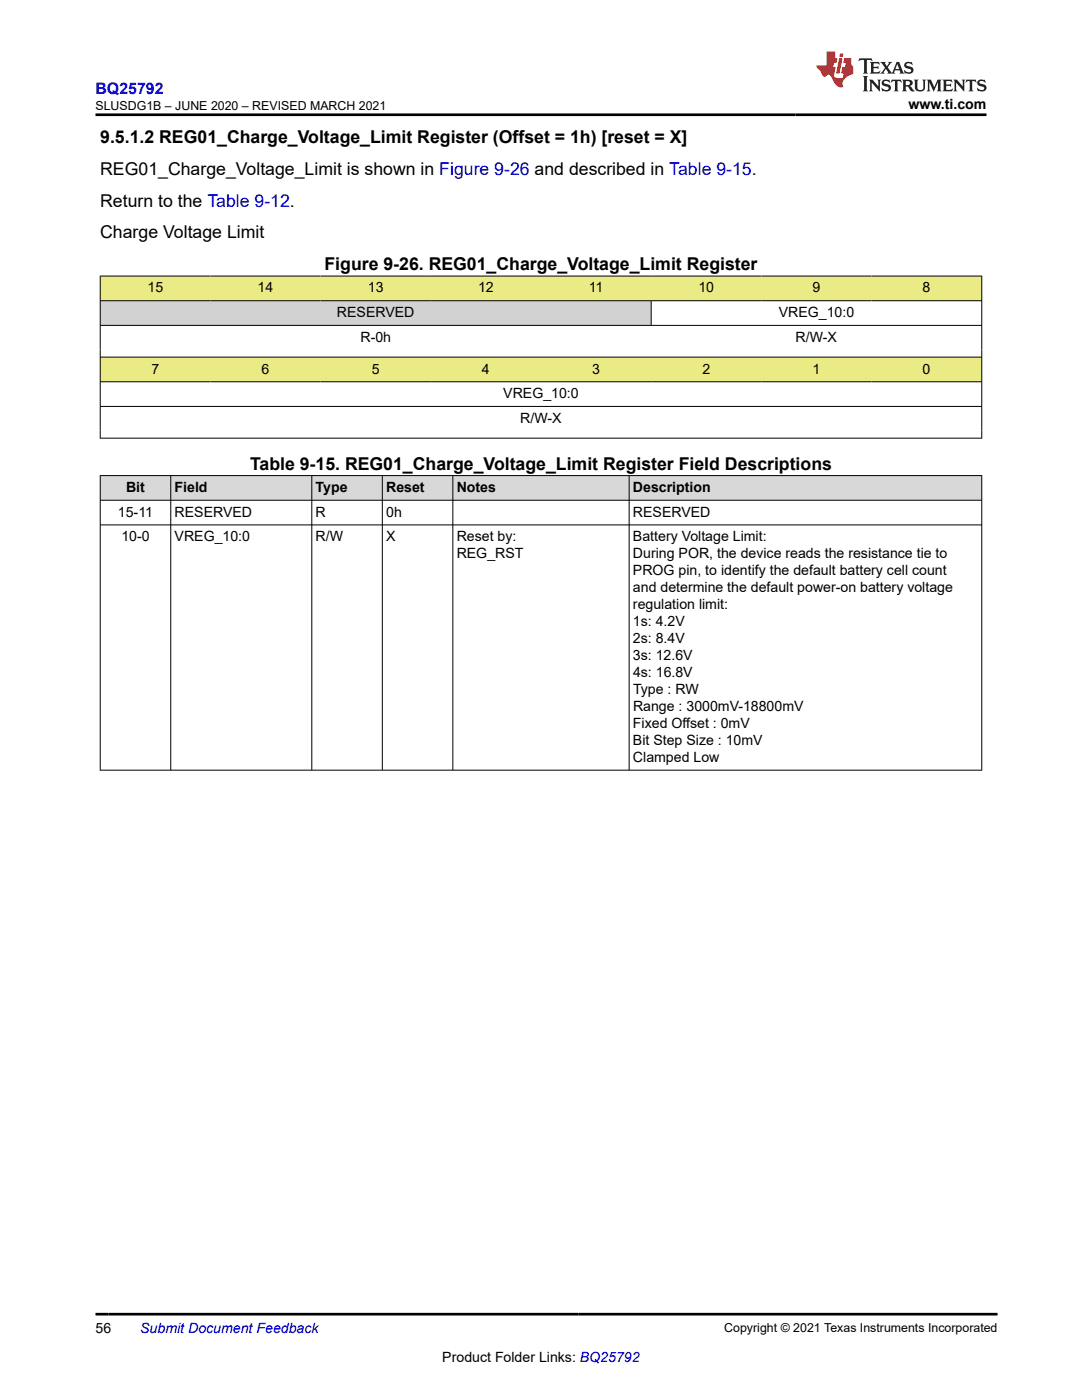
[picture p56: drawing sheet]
<svg xmlns="http://www.w3.org/2000/svg" width="216mm" height="279mm" viewBox="0 0 216 279" stroke-linecap="round" stroke-linejoin="round" font-family="sans-serif">
<defs><g id="words">
<g font-size="3.5">
<text x="20" y="28.5">9.5.1.2 REG01_Charge_Voltage_Limit Register (Offset = 1h) [reset = X]</text>
<text x="20" y="34.9">REG01_Charge_Voltage_Limit is shown in Figure 9-26 and described in Table 9-15.</text>
<text x="20" y="41.2">Return to the Table 9-12.</text>
<text x="20" y="47.6">Charge Voltage Limit</text>
<text x="64.8" y="53.9">Figure 9-26. REG01_Charge_Voltage_Limit Register</text>
<text x="49.9" y="93.8">Table 9-15. REG01_Charge_Voltage_Limit Register Field Descriptions</text>
</g>
<text font-size="3.2" fill="#00f" x="19.1" y="18.7">BQ25792</text>
<g font-size="2.8">
<text x="181.3" y="21.8">www.ti.com</text>
<text x="29.5" y="58.4">15</text>
<text x="51.4" y="58.4">14</text>
<text x="73.4" y="58.4">13</text>
<text x="95.4" y="58.4">12</text>
<text x="117.5" y="58.4">11</text>
<text x="139.4" y="58.4">10</text>
<text x="162.1" y="58.4">9</text>
<text x="184.1" y="58.4">8</text>
<text x="67.2" y="63.3">RESERVED</text>
<text x="155.4" y="63.3">VREG_10:0</text>
<text x="71.9" y="68.2">R-0h</text>
<text x="158.8" y="68.2">R/W-X</text>
<text x="30.2" y="74.5">7</text>
<text x="52.2" y="74.5">6</text>
<text x="74.2" y="74.5">5</text>
<text x="96.2" y="74.5">4</text>
<text x="118.2" y="74.5">3</text>
<text x="140.1" y="74.5">2</text>
<text x="162.1" y="74.5">1</text>
<text x="184.1" y="74.5">0</text>
<text x="100.4" y="79.5">VREG_10:0</text>
<text x="103.8" y="84.4">R/W-X</text>
<text x="25.2" y="98.2">Bit</text>
<text x="34.8" y="98.2">Field</text>
<text x="63" y="98.2">Type</text>
<text x="77.1" y="98.2">Reset</text>
<text x="91.1" y="98.2">Notes</text>
<text x="126.3" y="98.2">Description</text>
<text x="23.5" y="103.1">15-11</text>
<text x="34.8" y="103.1">RESERVED</text>
<text x="63" y="103.1">R</text>
<text x="77.1" y="103.1">0h</text>
<text x="126.3" y="103.1">RESERVED</text>
<text x="24.2" y="108">10-0</text>
<text x="34.8" y="108">VREG_10:0</text>
<text x="63" y="108">R/W</text>
<text x="77.1" y="108">X</text>
<text x="91.1" y="108">Reset by:</text>
<text x="91.1" y="111.4">REG_RST</text>
<text x="126.3" y="108">Battery Voltage Limit:</text>
<text x="126.3" y="111.4">During POR, the device reads the resistance tie to</text>
<text x="126.3" y="114.8">PROG pin, to identify the default battery cell count</text>
<text x="126.3" y="118.2">and determine the default power-on battery voltage</text>
<text x="126.3" y="121.6">regulation limit:</text>
<text x="126.3" y="125">1s: 4.2V</text>
<text x="126.3" y="128.4">2s: 8.4V</text>
<text x="126.3" y="131.7">3s: 12.6V</text>
<text x="126.3" y="135.1">4s: 16.8V</text>
<text x="126.3" y="138.5">Type : RW</text>
<text x="126.3" y="141.9">Range : 3000mV-18800mV</text>
<text x="126.3" y="145.3">Fixed Offset : 0mV</text>
<text x="126.3" y="148.7">Bit Step Size : 10mV</text>
<text x="126.3" y="152.1">Clamped Low</text>
<text x="19" y="266.1">56</text>
<text x="88.3" y="271.7">Product Folder Links: BQ25792</text>
</g>
<text font-size="2.8" fill="#00f" x="28" y="266.1">Submit Document Feedback</text>
<g font-size="2.5">
<text x="19" y="21.9">SLUSDG1B – JUNE 2020 – REVISED MARCH 2021</text>
<text x="144.5" y="265.8">Copyright © 2021 Texas Instruments Incorporated</text>
</g>
</g></defs>
<g fill="#ebeb85">
<path d="M20 55.1h175.9v4.9h-175.9z" fill-rule="evenodd"/>
<path d="M20 71.3h175.9v4.9h-175.9z" fill-rule="evenodd"/>
<path d="M20.1 55.2h21.9v4.8h-21.9z" fill-rule="evenodd"/>
<path d="M42 55.2h22v4.8h-22z" fill-rule="evenodd"/>
<path d="M64 55.2h22v4.8h-22z" fill-rule="evenodd"/>
<path d="M86 55.2h21.9v4.8h-21.9z" fill-rule="evenodd"/>
<path d="M107.9 55.2h22v4.8h-22z" fill-rule="evenodd"/>
<path d="M129.9 55.2h22v4.8h-22z" fill-rule="evenodd"/>
<path d="M151.9 55.2h22v4.8h-22z" fill-rule="evenodd"/>
<path d="M173.9 55.2h21.9v4.8h-21.9z" fill-rule="evenodd"/>
</g>
<path d="M20.1 60.1h109.8v4.8h-109.8z" fill-rule="evenodd" fill="#d2d2d2"/>
<g fill="#ebeb85">
<path d="M20.1 71.3h21.9v4.8h-21.9z" fill-rule="evenodd"/>
<path d="M42 71.3h22v4.8h-22z" fill-rule="evenodd"/>
<path d="M64 71.3h22v4.8h-22z" fill-rule="evenodd"/>
<path d="M86 71.3h21.9v4.8h-21.9z" fill-rule="evenodd"/>
<path d="M107.9 71.3h22v4.8h-22z" fill-rule="evenodd"/>
<path d="M129.9 71.3h22v4.8h-22z" fill-rule="evenodd"/>
<path d="M151.9 71.3h22v4.8h-22z" fill-rule="evenodd"/>
<path d="M173.9 71.3h21.9v4.8h-21.9z" fill-rule="evenodd"/>
<path d="M20.8 55.9h20.5v3.3h-20.5z" fill-rule="evenodd"/>
<path d="M42.7 55.9h20.6v3.3h-20.6z" fill-rule="evenodd"/>
<path d="M64.7 55.9h20.6v3.3h-20.6z" fill-rule="evenodd"/>
<path d="M86.7 55.9h20.5v3.3h-20.5z" fill-rule="evenodd"/>
<path d="M108.7 55.9h20.5v3.3h-20.5z" fill-rule="evenodd"/>
<path d="M130.6 55.9h20.6v3.3h-20.6z" fill-rule="evenodd"/>
<path d="M152.6 55.9h20.6v3.3h-20.6z" fill-rule="evenodd"/>
<path d="M174.6 55.9h20.5v3.3h-20.5z" fill-rule="evenodd"/>
</g>
<path d="M20.8 60.8h108.4v3.4h-108.4z" fill-rule="evenodd" fill="#d2d2d2"/>
<g fill="#ebeb85">
<path d="M20.8 72h20.5v3.4h-20.5z" fill-rule="evenodd"/>
<path d="M42.7 72h20.6v3.4h-20.6z" fill-rule="evenodd"/>
<path d="M64.7 72h20.6v3.4h-20.6z" fill-rule="evenodd"/>
<path d="M86.7 72h20.5v3.4h-20.5z" fill-rule="evenodd"/>
<path d="M108.7 72h20.5v3.4h-20.5z" fill-rule="evenodd"/>
<path d="M130.6 72h20.6v3.4h-20.6z" fill-rule="evenodd"/>
<path d="M152.6 72h20.6v3.4h-20.6z" fill-rule="evenodd"/>
<path d="M174.6 72h20.5v3.4h-20.5z" fill-rule="evenodd"/>
</g>
<path d="M19.9 55.1h176.1M20 55v32.5M195.9 55v32.5M19.9 60h176.1M19.9 64.9h176.1M19.9 71.3h176.1M19.9 76.2h176.1M129.9 60v5M19.9 81.1h176.1M19.9 87.4h176.1" fill="none" stroke="#000" stroke-width=".2"/>
<g fill="#d8d8d8">
<path d="M20 94.9h175.9v4.9h-175.9z" fill-rule="evenodd"/>
<path d="M20.1 95h13.9v4.8h-13.9z" fill-rule="evenodd"/>
<path d="M34.1 95h28.1v4.8h-28.1z" fill-rule="evenodd"/>
<path d="M62.3 95h13.9v4.8h-13.9z" fill-rule="evenodd"/>
<path d="M76.3 95h14v4.8h-14z" fill-rule="evenodd"/>
<path d="M90.4 95h35.1v4.8h-35.1z" fill-rule="evenodd"/>
<path d="M125.6 95h70.2v4.8h-70.2z" fill-rule="evenodd"/>
</g>
<path d="M19.9 94.9h176.1M19.9 99.8h176.1M20 94.9v58.9M34.1 94.9v58.9M62.2 94.9v58.9M76.3 94.9v58.9M90.4 94.9v58.9M125.5 94.9v58.9M195.9 94.9v58.9M19.9 104.8h176.1M19.9 153.7h176.1" fill="none" stroke="#000" stroke-width=".2"/>
<path d="M171.5 11.6l-.2 .6 .5-.2h.6v.1v2.2l-.2 .4h1l-.2-.4v-2.2v-.1h.5l.6 .2-.2-.6zM173.6 12.4l.2 .3v1.6l-.2 .4h1.9l.1-.6a1.08 1.08 0 0 1-1.3 .2v-.7h.6l.4 .2v-.7l-.4 .2h-.6v-.5l.2-.2a1 1 0 0 1 1 .3l-.1-.5zM175.7 12.4l.9 1.1-1 1.2h.9l-.2-.2 .5-.8 .4 .8-.2 .2h1.6l-.2-.2 .2-.5h.9l.1 .5-.1 .2h.9l-.2-.4-.8-1.9h-.5l-.9 2.1-.9-1.1 .9-1h-.8l.2 .2-.4 .6-.4-.6 .2-.2zM179 12.8l.4 1h-.7zM180.7 12.5a.65 .65 0 0 0-.2 .7 .65 .65 0 0 0 .6 .5l.6 .1 .1 .3a.79 .79 0 0 1-.7 .4 .79 .79 0 0 1-.7-.5l.1 .7 .2-.1a.93 .93 0 0 0 1.1 0 .93 .93 0 0 0 .4-.9 1.46 1.46 0 0 0-1.2-.6l-.1-.3a1.09 1.09 0 0 1 1.2 .2l-.2-.6-.1 .1-.5-.2zM172.2 15.2l.2 .4v2.2l-.2 .4h1l-.2-.4v-2.2l.2-.4zM173.4 15.9l.2 .4v1.5l-.2 .4h.8l-.3-.4 .1-1.3 1.6 1.8v-2l.2-.4h-.7l.1 .2 .1 1.1-1.2-1.3zM176.2 16a.65 .65 0 0 0-.2 .8 .65 .65 0 0 0 .6 .4l.6 .2 .1 .2a.79 .79 0 0 1-.7 .4 .79 .79 0 0 1-.7-.5l.1 .7 .2-.1a.93 .93 0 0 0 1.1 .1 .93 .93 0 0 0 .4-1 1.46 1.46 0 0 0-1.2-.5l-.1-.4a1.09 1.09 0 0 1 1.2 .2l-.1-.6-.2 .1-.5-.1zM177.9 15.9l-.1 .6a.63 .63 0 0 1 .8-.3v1.6l-.3 .4h1l-.2-.4v-1.6a.66 .66 0 0 1 .8 .3l-.1-.6zM180 15.9l.2 .4v1.5l-.2 .4h1l-.2-.2-.1-.7h.5l.1 .2a.79 .79 0 0 0 1.2 .6l-1-.9a.61 .61 0 0 0 .6-.6 .61 .61 0 0 0-.5-.7zM180.8 16.2h.1a.47 .47 0 0 1 .5 .1 .47 .47 0 0 1 .1 .5l-.1 .1-.7 .1zM182.3 15.9l.2 .2a2.27 2.27 0 0 0 .4 2 1.04 1.04 0 0 0 1.7-.7v-1.3l.2-.2h-.8l.2 .4v1.1a.6 .6 0 0 1-.6 .6 .6 .6 0 0 1-.6-.6v-1.1l.3-.4zM184.9 15.9l.2 .4v1.5l-.2 .4h.8l-.3-.4v-1.4l.9 1.9 .9-1.9v1.4l-.3 .4h1l-.2-.4v-1.5l.2-.4h-.8l-.7 1.5-.6-1.5zM188.1 15.9l.2 .4v1.5l-.2 .4h1.9l.1-.6a1.09 1.09 0 0 1-1.3 .2v-.7h.6l.4 .2v-.6l-.4 .2h-.6v-.6l.2-.1a1.01 1.01 0 0 1 1 .3l-.1-.6zM190.2 15.9l.3 .4v1.5l-.3 .4h.8l-.2-.4v-1.3l1.6 1.8v-2l.2-.4h-.7l.2 .2v1.1l-1.2-1.3zM192.8 15.9l-.1 .6a.63 .63 0 0 1 .8-.3v1.6l-.3 .4h1l-.2-.4v-1.6a.66 .66 0 0 1 .8 .3l-.1-.6zM195.2 16a.65 .65 0 0 0-.2 .8 .65 .65 0 0 0 .6 .4l.6 .2 .2 .2a.79 .79 0 0 1-.7 .4 .79 .79 0 0 1-.7-.5l.1 .7 .2-.1a.93 .93 0 0 0 1 .1 .93 .93 0 0 0 .5-1 1.46 1.46 0 0 0-1.3-.5v-.4a1.09 1.09 0 0 1 1.2 .2l-.2-.6-.2 .1-.5-.1z" fill="#231f20"/>
<path d="M164.9 10.3v2.7h-2l.1 .4 .8 1a.95 .95 0 0 0 1 .9 .59 .59 0 0 1 .5-.4 .59 .59 0 0 1 .5 .3l.4 .8a1.59 1.59 0 0 0 2.1 1.4 1.61 1.61 0 0 1 1-2.3l1-.3-.1-1.5a1.59 1.59 0 0 1-.3-1.7h-1.5l-.2 .9h.6l-.2 .9h-.5l-.2 .9v.3l.4 .1-.1 .9h-.7a.73 .73 0 0 1-1-.7l.3-1.5h-.5l.1-.9h.5l.2-.9h-.5v-1.3zM167.4 11.6l-.6 3.1h.7l.6-3.1zM167.6 10.7l-.1 .6h.7l.1-.6z" fill="#ed1c24"/>
<path d="M19 22.9h177.8M19 262.3h180" fill="none" stroke="#000" stroke-width=".53"/>
<use href="#words"/>
</svg>
